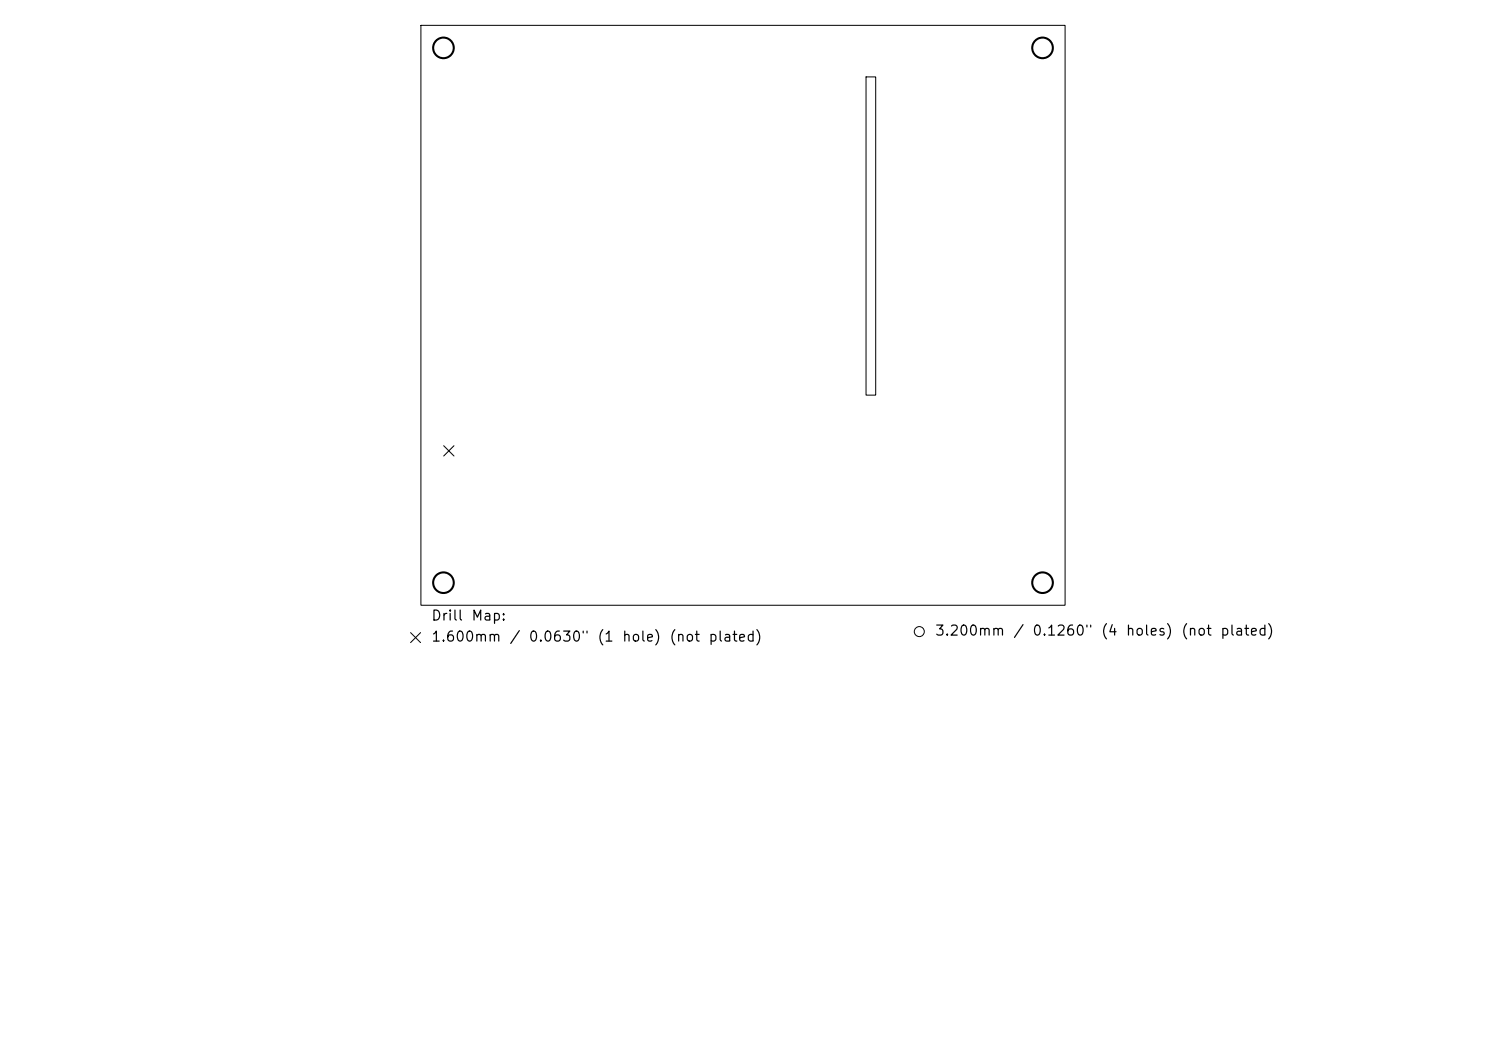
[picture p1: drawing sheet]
<svg xmlns="http://www.w3.org/2000/svg" width="297mm" height="210mm" viewBox="0 0 297 210" stroke-linecap="round" stroke-linejoin="round" font-family="sans-serif">
<defs><g id="words">
<g font-size="2">
<text x="86.1" y="124.5">Drill</text>
<text x="94.1" y="124.5">Map:</text>
<text x="86.1" y="128.7">1.600mm</text>
<text x="101.7" y="128.7">/</text>
<text x="105.5" y="128.7">0.0630&quot;</text>
<text x="119.2" y="128.7">(1</text>
<text x="124.2" y="128.7">hole)</text>
<text x="133.6" y="128.7">(not</text>
<text x="141.5" y="128.7">plated)</text>
<text x="186.7" y="127.5">3.200mm</text>
<text x="202.4" y="127.5">/</text>
<text x="206.2" y="127.5">0.1260&quot;</text>
<text x="219.9" y="127.5">(4</text>
<text x="224.9" y="127.5">holes)</text>
<text x="235.9" y="127.5">(not</text>
<text x="243.7" y="127.5">plated)</text>
</g>
</g></defs>
<g fill="none" stroke="#000" stroke-width=".2">
<path d="M84.1 5.1h128.8v115.8h-128.8zM173.1 15.4h1.9v63.6h-1.9zM82.1 126.4l2 2M84.1 126.4l-2 2"/>
<circle cx="183.7" cy="126.2" r="1"/>
</g>
<path d="M88.7 89.1l2 2M90.7 89.1l-2 2" fill="none" stroke="#000" stroke-width=".21"/>
<g fill="none" stroke="#000" stroke-width=".41">
<circle cx="88.6" cy="9.6" r="2.06"/>
<circle cx="208.4" cy="9.6" r="2.06"/>
<circle cx="88.6" cy="116.4" r="2.06"/>
<circle cx="208.4" cy="116.4" r="2.06"/>
</g>
<use href="#words"/>
</svg>
